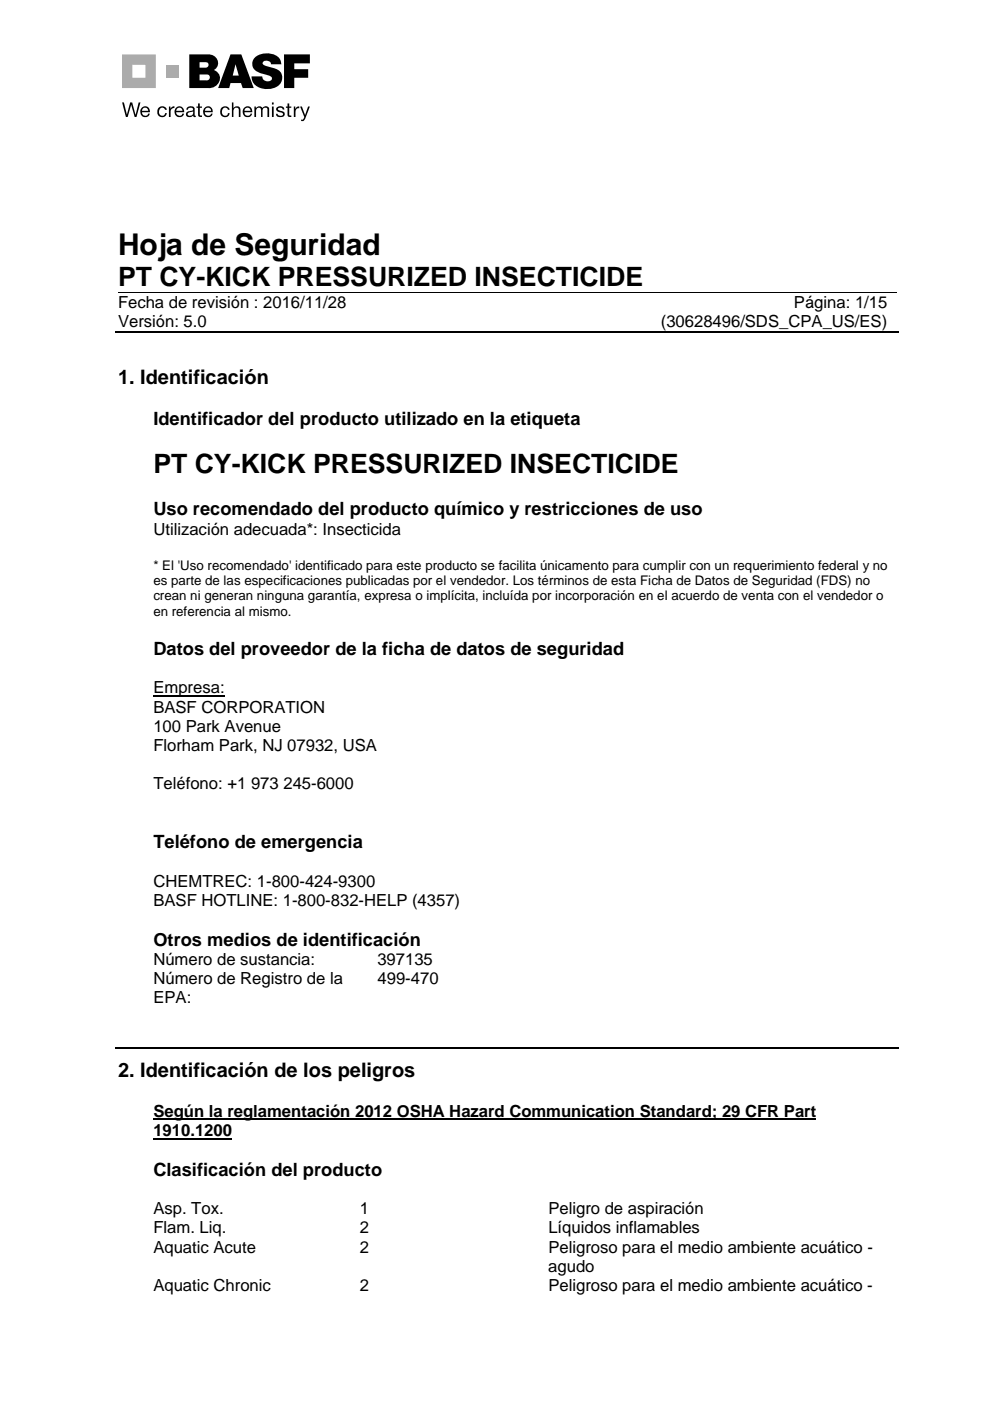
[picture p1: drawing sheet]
<svg xmlns="http://www.w3.org/2000/svg" width="210mm" height="297mm" viewBox="0 0 210 297" stroke-linecap="round" stroke-linejoin="round" font-family="sans-serif">
<defs><g id="words">
<text font-size="6.3" x="25" y="54.1">Hoja de Seguridad</text>
<g font-size="5.7">
<text x="25" y="60.7">PT CY-KICK PRESSURIZED INSECTICIDE</text>
<text x="32.5" y="100.4">PT CY-KICK PRESSURIZED INSECTICIDE</text>
</g>
<g font-size="4.2">
<text x="25" y="81.4">1. Identificación</text>
<text x="25" y="228.3">2. Identificación de los peligros</text>
</g>
<g font-size="3.9">
<text x="32.5" y="90.2">Identificador del producto utilizado en la etiqueta</text>
<text x="32.5" y="109.3">Uso recomendado del producto químico y restricciones de uso</text>
<text x="32.5" y="138.9">Datos del proveedor de la ficha de datos de seguridad</text>
<text x="32.5" y="179.8">Teléfono de emergencia</text>
<text x="32.5" y="200.5">Otros medios de identificación</text>
<text x="32.5" y="249.3">Clasificación del producto</text>
</g>
<g font-size="3.5">
<text x="25" y="65.4">Fecha de revisión : 2016/11/28</text>
<text x="168.3" y="65.4">Página: 1/15</text>
<text x="25" y="69.4">Versión: 5.0</text>
<text x="140.1" y="69.4">(30628496/SDS_CPA_US/ES)</text>
<text x="32.5" y="113.3">Utilización adecuada*: Insecticida</text>
<text x="32.5" y="147">Empresa:</text>
<text x="32.5" y="151.1">BASF CORPORATION</text>
<text x="32.5" y="155.1">100 Park Avenue</text>
<text x="32.5" y="159.2">Florham Park, NJ 07932, USA</text>
<text x="32.5" y="167.3">Teléfono: +1 973 245-6000</text>
<text x="32.5" y="188">CHEMTREC: 1-800-424-9300</text>
<text x="32.5" y="192">BASF HOTLINE: 1-800-832-HELP (4357)</text>
<text x="32.5" y="204.6">Número de sustancia:</text>
<text x="32.5" y="208.7">Número de Registro de la</text>
<text x="80" y="204.6">397135</text>
<text x="80" y="208.7">499-470</text>
<text x="32.5" y="212.7">EPA:</text>
<text x="32.5" y="236.8">Según la reglamentación 2012 OSHA Hazard Communication Standard; 29 CFR Part</text>
<text x="32.5" y="240.8">1910.1200</text>
<text x="32.5" y="257.4">Asp. Tox.</text>
<text x="76.3" y="257.4">1</text>
<text x="116.3" y="257.4">Peligro de aspiración</text>
<text x="32.5" y="261.5">Flam. Liq.</text>
<text x="76.3" y="261.5">2</text>
<text x="116.3" y="261.5">Líquidos inflamables</text>
<text x="32.5" y="265.6">Aquatic Acute</text>
<text x="76.3" y="265.6">2</text>
<text x="116.2" y="269.6">agudo</text>
<text x="116.3" y="265.6">Peligroso para el medio ambiente acuático -</text>
<text x="32.5" y="273.7">Aquatic Chronic</text>
<text x="76.3" y="273.7">2</text>
<text x="116.3" y="273.7">Peligroso para el medio ambiente acuático -</text>
</g>
<g font-size="2.8">
<text x="32.5" y="120.8">* El 'Uso recomendado' identificado para este producto se facilita únicamento para cumplir con un requerimiento federal y no</text>
<text x="32.5" y="124">es parte de las especificaciones publicadas por el vendedor. Los términos de esta Ficha de Datos de Seguridad (FDS) no</text>
<text x="32.5" y="127.3">crean ni generan ninguna garantía, expresa o implícita, incluída por incorporación en el acuerdo de venta con el vendedor o</text>
<text x="32.5" y="130.5">en referencia al mismo.</text>
</g>
</g></defs>
<path d="M25 62h165.1" fill="none" stroke="#000" stroke-width=".21"/>
<path d="M24.5 70.3h166.1" fill="none" stroke="#000" stroke-width=".25"/>
<path d="M25.9 11.3h42.4v31.8h-42.4z" fill="#fff"/>
<g fill="#a8a8a7">
<path d="M35.2 13.7h2.8v2.8h-2.8z"/>
<path d="M25.9 11.5v7.2h7.1v-7.2zM28.1 13.7h2.7v2.8h-2.7z"/>
</g>
<g fill="#000">
<path d="M54 12.3a3.8 3.8 0 0 1 5.4 .3l.3 1h-2.3a.94 .94 0 0 0-.8-.7 .94 .94 0 0 0-.9 .5v.1a2.94 2.94 0 0 0 1.8 .8 2.63 2.63 0 0 1 2.3 1.6 2.25 2.25 0 0 1-1.8 2.8 3.9 3.9 0 0 1-4.4-1.3l-.3-1.2h2.3a1.14 1.14 0 0 0 .8 1 1.14 1.14 0 0 0 1.3-.4v-.3a1.43 1.43 0 0 0-1.3-.7l-.6-.1a2.35 2.35 0 0 1-2.3-2.1l.1-.7zM60.2 11.5h5.5v1.9h-3.3v1.3h2.9v1.8h-2.9v2.2h-2.2zM25.9 21.7h.4l.6 2.6 .7-2.6h.4l.7 2.6 .7-2.6h.4l-.9 3.1h-.3l-.8-2.6-.7 2.6h-.4zM33.8 22.7a.99 .99 0 0 1 1.6 .6h-.4l-.5-.5a.85 .85 0 0 0-.8 1 .85 .85 0 0 0 1 .7l.3-.5h.4a1.04 1.04 0 0 1-1.3 .8 1.04 1.04 0 0 1-.7-1.3zM35.8 22.6h.3v.5l.4-.5 .5-.1v.4a.75 .75 0 0 0-.8 .9v1h-.4zM42 21.9h.4v.7h.4v.3h-.4v1.4v.1l.4 .1v.3h-.5l-.3-.2v-1.7h-.3v-.3h.3zM47.1 22.7a.98 .98 0 0 1 1.6 .6h-.4v-.2l-.5-.3a.85 .85 0 0 0-.8 1 .85 .85 0 0 0 1.1 .7l.2-.5h.4a1.02 1.02 0 0 1-1.3 .8 1.02 1.02 0 0 1-.7-1.3zM49.2 21.7h.3v1.2a.81 .81 0 0 1 .9-.4 .81 .81 0 0 1 .6 .8v1.5h-.4v-1.5a.59 .59 0 0 0-.7-.5 .59 .59 0 0 0-.4 .7v1.3h-.3zM53.9 22.6h.4v.3a.75 .75 0 0 1 1.3 0 .79 .79 0 0 1 .8-.4 .79 .79 0 0 1 .7 .5v1.8h-.4v-1.6a.54 .54 0 0 0-.6-.3 .54 .54 0 0 0-.4 .5v1.4h-.3v-1.5a.53 .53 0 0 0-.6-.5 .53 .53 0 0 0-.5 .6v1.4h-.4zM58.8 22.7a.89 .89 0 0 1 1.5 .5h-.4v-.1a.6 .6 0 0 0-1 0l.1 .2 .4 .2a.81 .81 0 0 1 .9 1 1.12 1.12 0 0 1-1.8-.2v-.2h.4a.57 .57 0 0 0 .6 .5 .57 .57 0 0 0 .5-.5l-.4-.2a.73 .73 0 0 1-.8-.3 .73 .73 0 0 1 0-.9zM61 21.9h.3v.7h.5v.3h-.5v1.5l.5 .1v.3h-.6l-.2-.2v-1.7h-.4v-.3h.4zM62.3 22.6h.3l.1 .5a.69 .69 0 0 1 .8-.5v.3l-.6 .2-.2 .4v1.3h-.4z"/>
<path d="M63.6 22.6h.4l.7 1.8 .6-1.8h.4l-1 2.5a.67 .67 0 0 1-.9 .5v-.2l.4-.1 .3-.5z"/>
<path d="M40.1 11.5h4a1.79 1.79 0 0 1 2 1.2 1.79 1.79 0 0 1-.8 2.1 1.9 1.9 0 0 1 1.4 1.8 1.9 1.9 0 0 1-1.3 1.8l-.6 .2-4.7 .1zM42.3 15.8v1.2h1.5a.65 .65 0 0 0 .6-.4 .65 .65 0 0 0-.2-.7zM42.3 13.2v1.2h1.3a.58 .58 0 0 0 .6-.6 .58 .58 0 0 0-.6-.6z"/>
<path d="M48.9 11.5h2.3l2.6 7.2h-2.3l-.4-1.1h-2.2l-.3 1.1h-2.4zM49.9 13.6l-.6 2.4h1.3z"/>
<path d="M30.1 22.8a1.14 1.14 0 0 0-.2 1.5 1.14 1.14 0 0 0 1.5 .4l.4-.6h-.4a.66 .66 0 0 1-.8 .4 .66 .66 0 0 1-.5-.7h1.7a1.03 1.03 0 0 0-.5-1.1 1.03 1.03 0 0 0-1.2 .1zM30.4 22.9a.68 .68 0 0 1 1 .6h-1.3z"/>
<path d="M37.4 22.8a1.12 1.12 0 0 0-.2 1.7 1.12 1.12 0 0 0 1.7-.1l.1-.3h-.3l-.1 .2a.71 .71 0 0 1-.8 .2 .71 .71 0 0 1-.4-.7h1.7a1.05 1.05 0 0 0-.5-1.1 1.05 1.05 0 0 0-1.2 .1zM37.5 23.1a.65 .65 0 0 1 .7-.2 .65 .65 0 0 1 .5 .6h-1.3z"/>
<path d="M39.7 22.7l-.2 .6h.4a.57 .57 0 0 1 .5-.5 .57 .57 0 0 1 .5 .4l-.2 .3-.5 .1a.66 .66 0 0 0-.8 .7 .66 .66 0 0 0 1 .5l.6-.3v.2l.5 .1v-.3h-.2v-1.5a.99 .99 0 0 0-1.6-.3zM39.9 24l1-.4a.66 .66 0 0 1-.3 .9 .66 .66 0 0 1-.8-.2z"/>
<path d="M43.4 22.8a1.13 1.13 0 0 0-.2 1.6 1.13 1.13 0 0 0 1.7 .2l.2-.5h-.4a.68 .68 0 0 1-.7 .4 .68 .68 0 0 1-.6-.7h1.7a1.05 1.05 0 0 0-.5-1.1 1.05 1.05 0 0 0-1.2 .1zM43.6 23a.65 .65 0 0 1 .8-.1 .65 .65 0 0 1 .3 .6h-1.3z"/>
<path d="M51.8 22.8a1.14 1.14 0 0 0-.2 1.6 1.14 1.14 0 0 0 1.5 .3l.3-.6h-.3a.66 .66 0 0 1-.8 .4 .66 .66 0 0 1-.5-.7h1.7a1.03 1.03 0 0 0-.5-1.1 1.03 1.03 0 0 0-1.2 .1zM51.9 23.1a.66 .66 0 0 1 1.1 0l.1 .4h-1.3z"/>
<path d="M57.7 21.7h.3v.5h-.3zM57.7 22.6v2.2h.3v-2.2z"/>
</g>
<path d="M32.5 147.5h15.1M24.5 222.1h166.1" fill="none" stroke="#000" stroke-width=".25"/>
<path d="M32.5 237.3h140.6M32.5 241.4h16.7" fill="none" stroke="#000" stroke-width=".38"/>
<use href="#words"/>
</svg>
